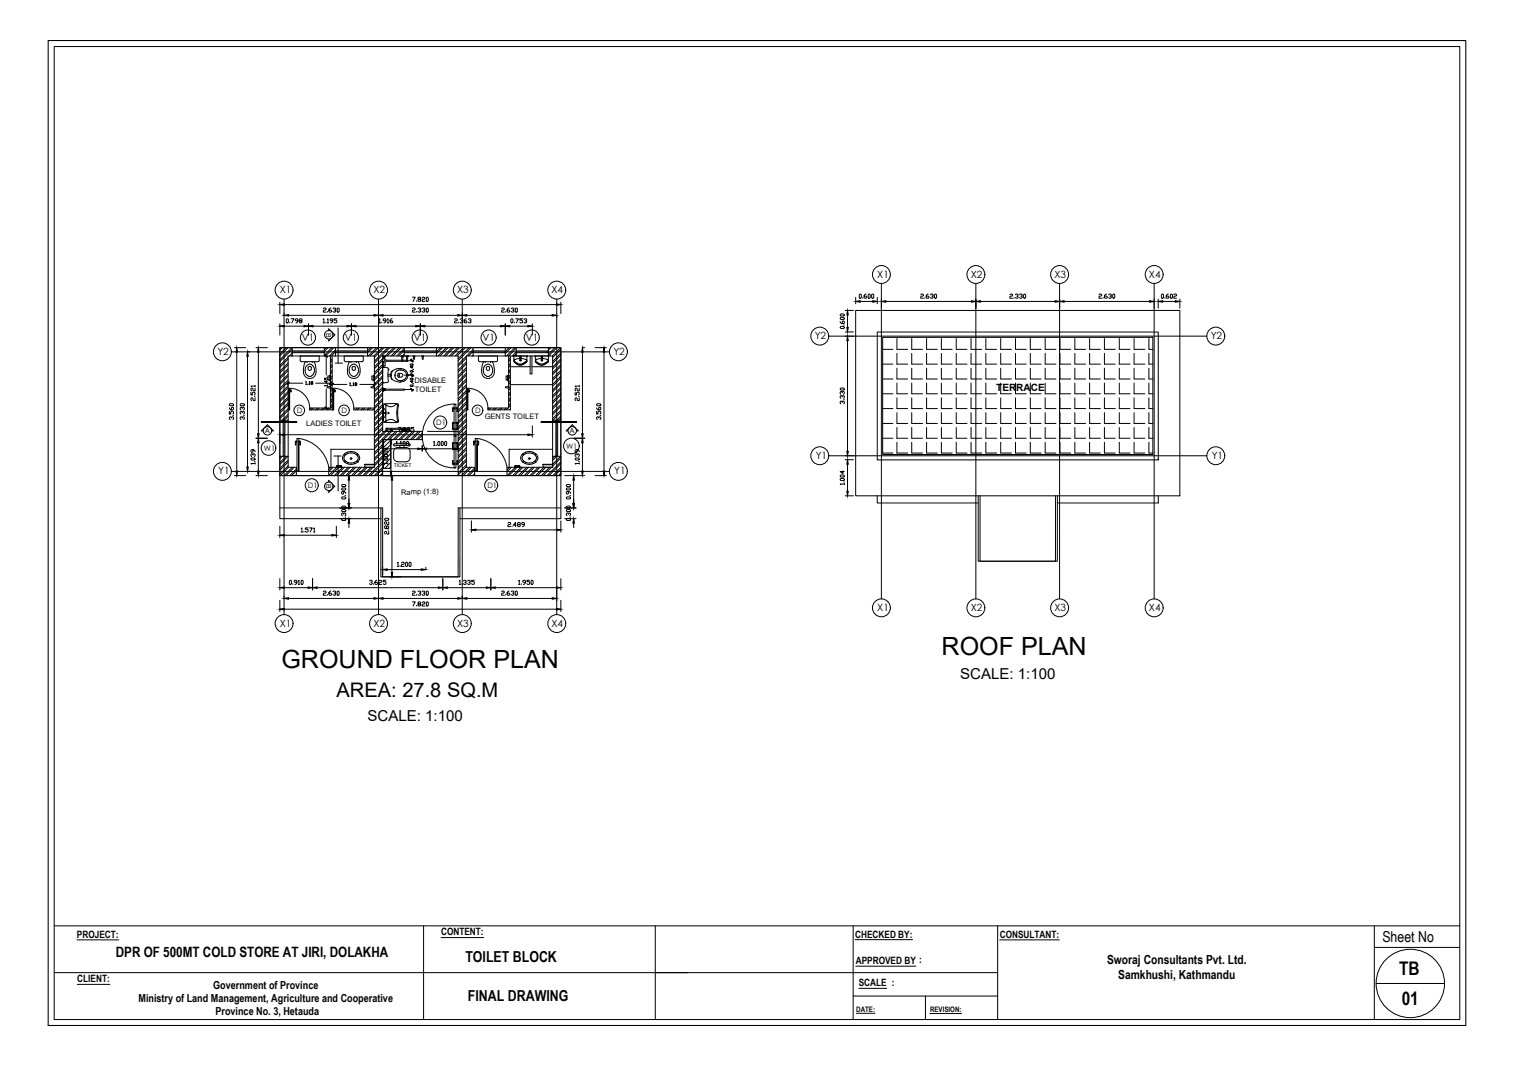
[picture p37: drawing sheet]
<svg xmlns="http://www.w3.org/2000/svg" width="841mm" height="594mm" viewBox="0 0 841 594" stroke-linecap="round" stroke-linejoin="round" font-family="sans-serif">
<defs><g id="words">
<g font-size="13.9">
<text x="523" y="364">ROOF PLAN</text>
<text x="156" y="371">GROUND FLOOR PLAN</text>
</g>
<text font-size="11.1" x="187" y="387">AREA: 27.8 SQ.M</text>
<g font-size="10.4">
<text x="777" y="542">TB</text>
<text x="778" y="558">01</text>
</g>
<g font-size="8.4">
<text x="533" y="377">SCALE: 1:100</text>
<text x="204" y="400">SCALE: 1:100</text>
<text x="767" y="523">Sheet No</text>
<text x="258" y="534">TOILET BLOCK</text>
<text x="260" y="556">FINAL DRAWING</text>
</g>
<text font-size="7.9" x="64" y="531">DPR OF 500MT COLD STORE AT JIRI, DOLAKHA</text>
<g font-size="7">
<text x="615" y="535">Sworaj Consultants Pvt. Ltd.</text>
<text x="621" y="544">Samkhushi, Kathmandu</text>
</g>
<g font-size="6.1">
<text x="118" y="549">Government of Province</text>
<text x="77" y="556">Ministry of Land Management, Agriculture and Cooperative</text>
<text x="120" y="564">Province No. 3, Hetauda</text>
</g>
<g font-size="5.6">
<text x="487" y="154">X1</text>
<text x="539" y="154">X2</text>
<text x="585" y="154">X3</text>
<text x="638" y="154">X4</text>
<text x="155" y="163">X1</text>
<text x="207" y="163">X2</text>
<text x="254" y="163">X3</text>
<text x="306" y="163">X4</text>
<text x="168" y="189">V1</text>
<text x="191" y="189">V1</text>
<text x="230" y="189">V1</text>
<text x="268" y="189">V1</text>
<text x="292" y="189">V1</text>
<text x="452" y="188">Y2</text>
<text x="672" y="188">Y2</text>
<text x="121" y="197">Y2</text>
<text x="341" y="197">Y2</text>
<text x="553" y="217">TERRACE</text>
<text x="453" y="255">Y1</text>
<text x="673" y="255">Y1</text>
<text x="121" y="263">Y1</text>
<text x="341" y="263">Y1</text>
<text x="487" y="339">X1</text>
<text x="539" y="339">X2</text>
<text x="585" y="339">X3</text>
<text x="638" y="339">X4</text>
<text x="155" y="348">X1</text>
<text x="207" y="348">X2</text>
<text x="254" y="348">X3</text>
<text x="306" y="348">X4</text>
<text x="43" y="521">PROJECT:</text>
<text x="245" y="519">CONTENT:</text>
<text x="475" y="521">CHECKED BY:</text>
<text x="555" y="521">CONSULTANT:</text>
<text x="475" y="535">APPROVED BY :</text>
<text x="43" y="545">CLIENT:</text>
<text x="477" y="548">SCALE :</text>
</g>
<g font-size="4.2">
<text x="230" y="213">DISABLE</text>
<text x="230" y="218">TOILET</text>
<text x="165" y="229">D</text>
<text x="190" y="229">D</text>
<text x="264" y="229">D</text>
<text x="269" y="232">GENTS TOILET</text>
<text x="170" y="236">LADIES TOILET</text>
<text x="242" y="236">D1</text>
<text x="147" y="250">W1</text>
<text x="314" y="249">W1</text>
<text x="171" y="271">D1</text>
<text x="223" y="275">Ramp (1:8)</text>
<text x="271" y="271">D1</text>
<text x="475" y="562">DATE:</text>
<text x="516" y="562">REVISION:</text>
</g>
<g font-size="3.9">
<text x="181" y="185" transform="rotate(90 181 185)">B</text>
<text x="147" y="240">A</text>
<text x="316" y="240">A</text>
<text x="181" y="269" transform="rotate(90 181 269)">B</text>
</g>
<text font-size="2.8" x="219" y="259">TICKET</text>
</g></defs>
<!-- layer: ROOF -->
<path d="M475 172h180v103h-180zM487 184h156v71h-156zM490 187h150v65h-150z" fill="none" stroke="#000" stroke-width=".56"/>
<!-- layer: HAT-1 -->
<g fill="none" stroke="#000" stroke-width=".56">
<path d="M156 193h-1M157 193l-2 1M159 193l-4 4M160 193l-5 5M160 198l-5 5M160 199l-5 5M162 193l-7 7M162 196l-1 2M162 194l-7 7M162 197v1M181 193l-1 1M182 193l-2 2"/>
<path d="M184 193l-4 4M184 199l-1 1M185 193l-4 5M186 194l-3 4M186 197v1M186 195l-3 3M206 193l-2 2M207 193l-3 3M209 193l-5 5M210 193l-5 5M212 193l-4 5M212 199l-4 5"/>
<path d="M213 193l-5 5M215 193l-7 8M216 193l-8 9M219 193l-5 5M220 193l-5 5M222 193l-5 5M223 193l-5 5M224 193l-4 5M224 197l-1 1M224 195l-3 3M242 193h.1M245 193l-3 2"/>
<path d="M246 193l-4 3M248 193l-5 5M249 193l-5 5M251 193l-5 5M252 193l-5 5M254 193l-5 5M255 193l-4 5M257 193l-4 5M258 193l-4 5M259 198l-5 4M259 199l-5 4M260 193l-6 6"/>
<path d="M261 193l-7 7M263 194l-4 4M263 197l-1 1M263 195l-3 3M281 193h-1M283 193l-3 2M283 199l-1 1M283 200l-1 1M284 193l-4 3M286 193l-5 5M287 195l-3 3M287 193l-5 5"/>
<path d="M287 197l-2 1M305 193h-1M306 193l-2 2M308 193l-4 4M309 193l-4 5M311 193l-4 5M311 196l-4 5M311 199l-4 5M311 194l-4 5M311 197l-4 5M490 194h6M498 188v6h6"/>
<path d="M498 196v6h6M506 188v6h6M506 196v6h6M514 188v6h6M514 196v6h6M523 188v6h6M523 196v6h6M531 188v6h6M531 196v6h6M539 188v6h6M539 196v6h6M547 188v6h6"/>
<path d="M547 196v6h6M556 188v6h5M556 196v6h5M564 188v6h6M564 196v6h6M572 188v6h6M572 196v6h6M580 188v6h6M580 196v6h6M588 188v6h6M588 196v6h6M597 188v6h6"/>
<path d="M597 196v6h6M605 188v6h6M605 196v6h6M613 188v6h6M613 196v6h6M621 188v6h6M621 196v6h6M630 188v6h6M630 196v6h6M638 188v6h2M638 196v6h2M160 214l-5 5"/>
<path d="M160 217l-5 5M160 215l-5 5M160 201l-5 5M160 205l-5 4M160 208l-5 4M160 211l-5 5M160 203l-5 4M160 206l-5 4M160 209l-5 4M160 212l-5 5M160 218l-5 5M184 202l-1 1"/>
<path d="M184 206l-1 1M184 209l-1 1M184 212l-1 1M184 215l-1 1M184 218l-1 1M184 200l-1 1M184 203l-1 1M184 207l-1 1M184 210l-1 1M184 213l-1 1M184 216l-1 1M184 219l-1 1"/>
<path d="M212 202l-4 5M212 205l-4 5M212 209l-4 4M212 212l-4 4M212 215l-4 5M212 218l-4 5M212 200l-4 5M212 203l-4 5M212 207l-4 4M212 210l-4 4M212 213l-4 4M212 216l-4 5"/>
<path d="M212 219l-4 5M259 201l-5 5M259 204l-5 5M259 207l-5 5M259 210l-5 5M259 214l-5 4M259 217l-5 4M259 220l-5 5M259 202l-5 5M259 205l-5 5M259 208l-5 5M259 211l-5 5"/>
<path d="M259 215l-5 4M259 218l-5 4M283 208l-1 1M283 211l-1 1M283 215l-1 1M283 218l-1 1M283 209l-1 1M283 212l-1 1M283 216l-1 1M283 219l-1 1M283 202l-1 1M283 205l-1 1"/>
<path d="M283 203l-1 1M283 206l-1 1M311 206l-4 4M311 209l-4 4M311 212l-4 5M311 215l-4 5M311 200l-4 5M311 203l-4 5M311 207l-4 4M311 210l-4 4M311 213l-4 5M311 216l-4 5"/>
<path d="M311 202l-4 5M311 218l-4 5M311 219l-4 5M490 202h6M490 210h6M490 219h6M498 204v6h6M498 213v6h6M506 204v6h6M506 213v6h6M514 204v6h6M514 213v6h6"/>
<path d="M523 204v6h6M523 213v6h6M531 204v6h6M531 213v6h6M539 204v6h6M539 213v6h6M547 204v6h6M547 213v6h6M556 204v6h5M556 213v6h5M564 204v6h6M564 213v6h6"/>
<path d="M572 204v6h6M572 213v6h6M580 204v6h6M580 213v6h6M588 204v6h6M588 213v6h6M597 204v6h6M597 213v6h6M605 204v6h6M605 213v6h6M613 204v6h6M613 213v6h6"/>
<path d="M621 204v6h6M621 213v6h6M630 204v6h6M630 213v6h6M638 204v6h2M638 213v6h2M160 221l-5 4M160 222l-5 4M160 224l-5 4M160 227l-5 4M160 230l-3 3M160 233h.1"/>
<path d="M160 225l-5 4M160 228l-5 5M160 231l-2 2M173 227l-1 1M174 227l-1 1M176 227l-1 1M177 227l-1 1M179 227l-1 1M180 227l-1 1M182 227l-1 1M184 221l-1 1M184 225l-1 1"/>
<path d="M184 223l-1 1M184 226l-1 2M198 227l-1 1M199 227l-1 1M201 227v1M203 227l-1 1M205 227l-1 1M206 227l-1 1M208 229l4-5v10l9 1a1.8 1.8 0 0 0 0-3v-3M208 227l-1 1M212 229l-4 4M212 235l-4 5"/>
<path d="M212 238l-4 5M212 221l-4 5M212 228l-4 4M212 231l-4 4M212 234l-4 5M212 237l-4 5M212 222l-4 5M212 226l-4 4M212 232l-4 5M212 224h9a1.8 1.8 0 0 1 0 3v2M213 225v8M213 233l1 1h1"/>
<path d="M213 227a4 4 0 0 1 0 5M213 240l-5 5M214 240l-6 6M215 225h-1h-1M215 225a4 4 0 0 0 5 0 2.2 2.2 0 0 1 0 3v1M215 225h-1v8l1 1M216 240l-8 8M217 240l-4 4M220 240l-5 4M220 229h.1M220 229v2a2.2 2.2 0 0 1 0 3 4 4 0 0 0-5 0M221 240l-5 4"/>
<path d="M221 229h.1M223 240l-5 4M224 240l-5 4M226 240l-5 4M227 240l-5 4M229 240l-4 4M230 240l-4 4M232 240l-4 4M233 240l-4 4M259 223l-5 5M259 226l-5 5M259 229l-5 5"/>
<path d="M259 233l-5 4M259 236l-5 4M259 239l-5 5M259 221l-5 5M259 224l-5 5M259 227l-5 5M259 231l-5 4M259 234l-5 4M259 237l-5 4M271 227h.1M272 227l-1 1M275 227l-1 1"/>
<path d="M276 227l-1 1M278 227l-1 1M279 227l-1 1M281 227l-1 1M282 227l-1 1M283 221l-1 1M283 224l-1 1M283 227v1M283 222l-1 1M283 225l-1 1M311 221l-4 5M311 225l-4 4"/>
<path d="M311 228l-4 4M311 231l-2 2M311 222l-4 5M311 226l-4 4M311 229l-4 4M311 232l-1 1M490 227h6M490 235h6M498 221v6h6M498 229v6h6M498 237v6h6M506 221v6h6"/>
<path d="M506 229v6h6M506 237v6h6M514 221v6h6M514 229v6h6M514 237v6h6M523 221v6h6M523 229v6h6M523 237v6h6M531 221v6h6M531 229v6h6M531 237v6h6M539 221v6h6"/>
<path d="M539 229v6h6M539 237v6h6M547 221v6h6M547 229v6h6M547 237v6h6M556 221v6h5M556 229v6h5M556 237v6h5M564 221v6h6M564 229v6h6M564 237v6h6M572 221v6h6"/>
<path d="M572 229v6h6M572 237v6h6M580 221v6h6M580 229v6h6M580 237v6h6M588 221v6h6M588 229v6h6M588 237v6h6M597 221v6h6M597 229v6h6M597 237v6h6M605 221v6h6"/>
<path d="M605 229v6h6M605 237v6h6M613 221v6h6M613 229v6h6M613 237v6h6M621 221v6h6M621 229v6h6M621 237v6h6M630 221v6h6M630 229v6h6M630 237v6h6M638 221v6h2"/>
<path d="M638 229v6h2M638 237v6h2M156 253l-1 1M157 253l-2 2M159 253l-4 4M160 253l-5 5M160 255l-5 5M160 259l-5 4M160 256l-5 5M160 259l-4 5M162 259l-4 5M163 259l-4 5"/>
<path d="M184 259l-2 2M185 259l-3 3M187 259l-5 5M188 259l-5 5M190 259l-4 5M191 259l-4 5M193 259l-4 5M194 259l-4 5M196 259l-4 5M198 259l-5 5M200 259l-5 5M201 259l-5 5"/>
<path d="M203 259l-5 5M204 259l-5 5M206 259l-5 5M207 259l-4 5M212 245l-4 4M212 247l-4 4M212 250l-4 4M212 253l-4 5M212 256l-7 8M212 259l-4 5M212 248l-4 4M212 251l-4 5"/>
<path d="M212 254l-4 5M212 257l-6 7M215 244l-2 2M217 252l-4 4M217 244l-4 4M217 247l-4 4M217 249l-4 4M217 254l-4 4M217 257l-3 3M217 259l-1 1M234 241l-3 3M234 244h.1"/>
<path d="M234 242l-2 2M259 242l-5 5M259 245l-5 5M259 249l-5 4M259 252l-5 4M259 255l-5 4M259 258l-5 5M259 240l-5 5M259 243l-5 5M259 246l-5 5M259 250l-5 4M259 253l-5 4"/>
<path d="M259 256l-5 5M259 259l-5 5M261 259l-5 5M262 259l-5 5M264 260l-5 4M283 259l-2 2M284 259l-3 3M286 259l-5 5M287 259l-4 5M289 259l-4 5M290 259l-4 5M292 259l-4 5"/>
<path d="M293 259l-4 5M296 259l-5 5M297 259l-5 5M299 259l-5 5M300 259l-5 5M302 259l-5 5M303 259l-5 5M305 259l-4 5M306 259l-4 5M308 253l-1 2M309 253l-2 3M311 253l-4 5"/>
<path d="M311 256l-7 8M311 260l-4 4M311 254l-4 5M311 257l-6 7M490 243h6M490 252h6M498 246v6h6M506 246v6h6M514 246v6h6M523 246v6h6M531 246v6h6M539 246v6h6"/>
<path d="M547 246v6h6M556 246v6h5M564 246v6h6M572 246v6h6M580 246v6h6M588 246v6h6M597 246v6h6M605 246v6h6M613 246v6h6M621 246v6h6M630 246v6h6M638 246v6h2"/>
<path d="M165 260l-4 4M165 264h-1M165 261l-3 3M212 263l-1 1M212 260l-3 4M212 264h.1M264 263l-2 1M264 261l-4 3M264 264h-1M311 263l-1 1M311 261l-3 3M311 264h.1"/>
<circle cx="213" cy="229" r=".3"/>
<circle cx="216" cy="229" r=".4"/>
</g>
<!-- layer: center line -->
<path d="M489 157v176M542 157v176M588 157v176M641 157v176M158 166v175M210 166v175M257 166v175M309 166v175M128 195h210M460 187h210M460 253h210M128 262h210" fill="none" stroke="#000" stroke-width=".56"/>
<!-- layer: dim -->
<g fill="none" stroke="#000" stroke-width=".56">
<path d="M155 168v6M155 180v6M158 174v1M158 169h151M159 177h1v2h-1zM160 175h48M161 179h.1M162 177h1l-1 2M165 178h-1v-1h1v2h-1M167 178v-1h1l-2 2h1h1l-1-1M171 180v6M179 177h1v2"/>
<path d="M179 179h1M179 171h2l-2 2h2M181 179h.1M182 177v2M182 179h.1M182 173h.1M184 171l-1 1v1h1v-1h-1M185 178h-1l-1-1h2v2h-1M185 171h1v1M186 172v1h-1M187 177h-2v1h2v1h-2M187 171h1v2h-1z"/>
<path d="M195 180v6M210 174v2M210 177h1v2M210 179h1M212 179h.1M213 175h41M214 178h-1v-1h1v2h-1M215 177v2M215 179h1M218 177l-1 1v1h1v-1h-1M229 165h1l-1 2M229 171h1l-1 2h1"/>
<path d="M231 167h.1M231 173h.1M232 171h2l-1 1M232 166v-1h1l1 1-2 1h2l-1-1M233 172v1h-1M233 180v6M234 171h1l1 1h-1M234 165h2l-2 2h2M235 172v1h-1M237 165h1l-1 2zM237 171h1l-1 2zM252 177h2l-2 2h2"/>
<path d="M255 179h.1M255 177h2l-1 1M257 178v1h-2M257 174v2M259 177l-1 1v1h1v-1h-1M259 175h48M260 177h1v1M261 178v1h-1M278 171h2l-2 2h2M280 180v6M281 173h.1M283 171l-1 1v1h1v-1h-1"/>
<path d="M284 177h1l-1 2zM284 171h1v1M285 172v1h-1M286 179h.1M286 171h1v2h-1zM286 177h2l-1 2M290 177h-1v1h1v1h-1M291 177h1v1M292 178v1h-1M296 180v6M309 175v1M311 168v6"/>
<path d="M466 179l1 1h1l1-1-1-1v2M466 177l2-1 1 1h-2zM466 175l2-1 1 1h-2zM469 172h5M470 175v7M475 165v4M477 164h1v2l-1-1zM478 167h6M479 165v1M481 163l-1 1v1l1 1v-1l-1-1M482 164h1v2l-1-1zM484 164h1v2l-1-1z"/>
<path d="M487 165v4M489 166v5M492 167h47M511 164h2l-2 1v1h2M513 165v1M515 163l-1 1v1l1 1 1-1-2-1M516 164h2h-1M518 164v2l-2-1M519 163l1 1v2l-1-1zM542 166v5M544 167h42M561 164h1l-1 1v1h1"/>
<path d="M563 165v1M564 164h1h-1M565 164v2l-1-1M566 164l1-1v1M567 164v2l-1-1M569 163v1v2l-1-1zM588 166v5M591 167h47M610 164h2l-2 1v1h2M612 165v1M614 163l-1 1v1l1 1 1-1-2-1M615 164l2-1v1h-1"/>
<path d="M617 164v2l-2-1M618 164h1l-1 2v-1zM641 166v5M643 166v5M645 164h1v2l-1-1zM645 167h7M647 165v1M649 163l-2 1v1l2 1v-1l-2-1M650 164h1l-1 2v-1zM652 164h1l-1 1v1h1M655 166v5M130 193h6"/>
<path d="M131 196v66M137 195h2M137 198v61M142 193h6M143 196v45M158 181h11M174 181h19M198 181h33M236 181h42M283 181h10M323 196v45M323 193h2"/>
<path d="M330 193h7M335 196v66M466 182l2-1 1 1h-2zM468 180h1M469 187h5M469 184h5M470 189v62M139 218v1h1v-1h2l-1 1M142 216v1h-2v-1h-1l1 1M142 214h-3l1 1M142 214v1M319 218v1h1v-1h2l-1 1"/>
<path d="M322 216v1h-1l-1-1h-1l1 1M322 214h-3l1 1M322 214v1M466 216l2-1 1 1-2 1zM468 218l-1-1v2M468 218v-1l1 1-1 1M127 228v2h1v-2l2 1-1 1M127 226l1 2h1l1-2h-1l-1 2M127 225l2-1 1 1h-2zM128 232v-1v2M128 232h2l-1 1M129 231h1"/>
<path d="M134 224h1l1 1h-2zM134 232v-1l-1 1 1 1M134 232h2l-1 1M134 229v-1v2M134 229l1-1 1 1-1 1M134 227v-1v2M134 226h2l-1 2M135 231h1M141 220h1M142 221v1h-2v-1h-1l1 1M184 228h.1M221 237h2l-2 3"/>
<path d="M223 239v1M224 238h1v2l-1-1zM226 238h2l-2 1v1h2M230 237h-2v1h2l-1 2-1-1M296 236v7M321 220h1M322 221v1h-1l-1-1h-1l1 1M331 228v2h1v-2h1l1 1-1 1M331 226l1 2h1l1-2h-1l-1 2M332 224h1l1 1h-2zM332 232v-1l-1 1 1 1M332 232h2l-1 1"/>
<path d="M333 231h1M468 223h-1h-1l1 1M468 223h1l-1 1M468 220h-1h-1l1 1M468 220h1l-1 1M468 222h1M139 255l2-1 1 1h-2zM140 253v-1h-1l1 1M140 252h2l-1 1M140 250v1v-1h1l1 1M141 256h1M142 257h-3l1 1"/>
<path d="M142 257v1M142 243h6M143 246v16M155 240v6M158 241h135M212 247v3M213 255l2-1v1h-2zM213 253l2-1v1l-2 1zM213 251l2-1v1l-2 1zM214 244h4M215 256h.1M215 249h17"/>
<path d="M215 257h-2v1M215 257v1M217 247v15M220 245v2M220 247h1M221 247h.1M222 245h1v2M222 247h1M224 245h1v2h-1zM226 245h1l-1 2zM234 247v3M237 249h15"/>
<path d="M241 245v2M241 247h.1M242 247h.1M243 245h1v2h-1zM245 245h1v2h-1zM247 245h1v2h-1zM254 248v2M319 243h6M319 255l2-1 1 1h-2zM320 253v-1v1M320 252h2l-1 1M320 250v1v-1h1l1 1"/>
<path d="M321 256h1M322 257h-3l1 1M322 257v1M323 246v16M469 253h5M469 255h5M470 258v15M130 264h6M137 262h2M142 264h6M163 264h.1M189 264h6"/>
<path d="M190 276h2v1h-2zM190 271h2v1h-2zM190 269h2v1h-2zM191 273v1h-1v-1h1l1 1M192 275h.1M194 267v13M213 264h6M218 267v51M313 264h12M314 276h2l1 1h-2zM314 271h2l1 1h-2zM314 269h2l1 1h-2z"/>
<path d="M316 273v1h-1v-1h1l1 1M316 275h1M318 267v13M330 264h7M466 264h2h1l-2 1zM467 266h1h1l-2 1zM468 261v2l-2-1h3M468 268h1M469 269h-3h1M469 268v1M469 275h5M155 292v6"/>
<path d="M158 297h26M167 293h1v2M167 295h1M169 295h.1M171 293h-2v1h2v1h-2M172 293h1l-1 2M174 293v2M174 295h1M187 292v6M189 282h6M189 288h6M190 288h2v1h-2z"/>
<path d="M190 283h2v1h-2zM190 281h2v1h-2zM191 286l-1-1v1M191 285h1v1M192 287h.1M194 290v3M214 288h1l1 1h-2zM215 292h1v1l-1 1-1-2v1h1M215 294h1M216 295v2l-1-1-1-1v2M216 290v1h-1l-1-1v1M262 289v6"/>
<path d="M264 294h45M282 290h1l-1 2h1M284 292h.1M287 292h-2l1-2v2M288 291v-1l1 1-2 1h1v-1M291 291h-1v-1h1v2h-1M311 289v6M313 282h7M313 288h7M314 288h2l1 1h-2zM314 283h2l1 1h-2zM314 281h2l1 1h-2z"/>
<path d="M316 286l-1-1v1M316 285h1l-1 1M316 287h1M318 290v3M212 315v4M215 316h19M221 313v-1v2M221 314h.1M222 314h.1M223 313h1l-1 1h1M226 312v1v1h-1zM227 312l1 1v1h-1z"/>
<path d="M236 315v1M155 321v7M155 333v7M158 331v1M158 326h13M158 338h151M160 332h48M161 323h1l-1 1zM163 324h.1M165 323h-1v-1l1 1v1h-1M166 323v-1v2M166 324h.1"/>
<path d="M167 323h1v1h-1zM174 321v7M176 326h67M179 329h2l-2 1h2M182 330h.1M184 328l-1 1v1h1v-1h-1M185 329l1-1v1M186 329v1h-1M187 329h1v1h-1zM205 323h2h-1M206 323v1h-1M207 324h.1"/>
<path d="M209 322l-1 1v1h1v-1h-1M210 331v1M210 323h2l-2 1h2M213 332h41M214 322h-1v1h1v1h-1M216 320h7M229 329h1l-1 1h1M229 334h1l-1 2M231 330h.1M231 336h.1M232 329l1-1 1 1h-1M232 335v-1l2 1-2 1h2l-1-1"/>
<path d="M233 329v1h-1M234 329l1-1 1 1h-1M234 335h2l-2 1h2M235 329v1h-1M237 329h1l-1 1zM237 335h1l-1 1zM246 321v7M248 326h22M255 323v-1v2M255 324h1M256 324h.1M257 331v1"/>
<path d="M257 323h2h-1M258 323v1h-1M259 332h48M260 323h1h-1M261 323v1h-1M263 322h-1v1h1v1h-1M272 321v7M275 326h34M278 329h2l-2 1h2M281 330h.1M283 328l-1 1v1h1v-1h-1M284 329l1-1v1"/>
<path d="M285 329v1h-1M286 329h1v1h-1zM288 323v-1v2M288 324h1M289 324h.1M292 323h-1h-1h2v1h-1M294 322h-1v1h1v1h-1M295 323h1v1h-1zM309 327v7M311 321v7M311 333v7"/>
<circle cx="489" cy="152" r="5"/>
<circle cx="542" cy="152" r="5"/>
<circle cx="588" cy="152" r="5"/>
<circle cx="641" cy="152" r="5"/>
<circle cx="158" cy="161" r="5"/>
<circle cx="210" cy="161" r="5"/>
<circle cx="257" cy="161" r="5"/>
<circle cx="309" cy="161" r="5"/>
<circle cx="123" cy="195" r="5"/>
<circle cx="343" cy="195" r="5"/>
<circle cx="455" cy="187" r="5"/>
<circle cx="675" cy="187" r="5"/>
<circle cx="455" cy="253" r="5"/>
<circle cx="675" cy="253" r="5"/>
<circle cx="123" cy="262" r="5"/>
<circle cx="343" cy="262" r="5"/>
<circle cx="489" cy="337" r="5"/>
<circle cx="542" cy="337" r="5"/>
<circle cx="588" cy="337" r="5"/>
<circle cx="641" cy="337" r="5"/>
<circle cx="158" cy="346" r="5"/>
<circle cx="210" cy="346" r="5"/>
<circle cx="257" cy="346" r="5"/>
<circle cx="309" cy="346" r="5"/>
</g>
<!-- layer: stairs -->
<path d="M155 264v24h56M212 264h42M311 264v24h-56M487 275v4h56M543 275v37h44v-37M544 275v37h42v-37M643 275v4h-56M155 282h57v38h42v-38h57M211 282v38h44v-38" fill="none" stroke="#000" stroke-width=".56"/>
<!-- layer: dim -->
<g fill="#000" stroke="#000" stroke-width=".56">
<path d="M155 169h3v1zM158 175h2zM208 175h2h-2zM210 175h3zM254 175h3h-3zM257 175h2zM307 175h2h-2zM309 169h2l-2 1zM470 172l1 3h-1zM475 167h3v1zM484 167h3l-3 1zM489 167h3v1z"/>
<path d="M539 167h3l-3 1zM542 167h2v1zM586 167h2l-2 1zM588 167h3v1zM638 167h3l-3 1zM643 167h2v1zM652 167h3l-3 1zM131 193l1 3h-1zM137 195l1 3h-1zM143 193l1 3h-1zM155 181h3zM169 181h2h-2z"/>
<path d="M171 181h3zM193 181h2h-2zM195 181h3zM231 181h2h-2zM233 181h3zM278 181h2h-2zM280 181h3zM293 181h3h-3zM323 193l1 3h-1zM335 193l1 3h-1zM470 187l1 2h-1zM470 182h1l-1 2z"/>
<path d="M137 259h1l-1 3zM143 241h1l-1 2zM143 243l1 3h-1zM155 241h3v1zM212 249h3v1zM217 244v3zM232 249h2l-2 1zM234 249h3v1zM252 249h2l-2 1zM293 241h3l-3 1zM323 243l1 3h-1zM323 241h1l-1 2z"/>
<path d="M470 251h1l-1 2zM470 255l1 3h-1zM131 262h1l-1 2zM143 262h1l-1 2zM194 264v3h-1zM193 280h1v2zM217 262v2zM218 264v3h-1zM318 264l1 3h-1zM318 280h1l-1 2zM323 262h1l-1 2zM335 262h1l-1 2z"/>
<path d="M470 273h1l-1 2zM155 297h3v1zM184 297h3l-3 1zM194 288v2h-1zM262 294h2v1zM309 294h2l-2 1zM318 288l1 2h-1zM212 316h3v1zM217 318h1v2zM234 316h2l-2 1zM155 326h3v1zM155 338h3v1z"/>
<path d="M158 332h2v1zM171 326h3l-3 1zM174 326h2v1zM208 332h2l-2 1zM210 332h3v1zM243 326h3l-3 1zM246 326h2v1zM254 332h3l-3 1zM257 332h2v1zM270 326h2l-2 1zM272 326h3v1zM307 332h2l-2 1z"/>
<path d="M309 326h2l-2 1zM309 338h2l-2 1z"/>
</g>
<!-- layer: Wall -->
<g fill="none" stroke="#000" stroke-width=".56">
<path d="M155 193h7v5h-2v35h-5zM155 193h156v71h-156zM180 193h6v5h-2v30h-12v-1h11v-29h-3zM188 182v20M204 193h20v5h-12v42h22v4h-22v20h-30v-5h26v-61h-4zM242 193h21v5h-4v61h4l1 5h-10v-66h-12zM280 193h7v5h-7zM282 198v29h-11v1h12v-30M304 193h7v40h-4v-35h-3zM208 227h-12v1h12M155 253h5v6h5v5h-10zM188 253v20"/>
<path d="M281 259h26v-6h4v11h-30z"/>
</g>
<!-- layer: win base -->
<g fill="none" stroke="#000" stroke-width=".56">
<path d="M162 193h18M162 198h18M186 193h.1M186 193h18M186 198h18M224 193h18M224 198h18M263 193h17M263 198h17M287 193h17M287 198h17M283 204h11"/>
<path d="M283 214h24M295 204h12M155 233v20M160 233v20M307 233v20M311 233v20"/>
</g>
<!-- layer: TEXTO -->
<g fill="none" stroke="#000" stroke-width=".56">
<path d="M191 252h.1M191 256v1M191 256l2 1 2 1 3-1M191 252a2.7 2.7 0 0 0 0 4M191 252l4-1 3 1M198 252h.1M198 257h.1M199 252a2.7 2.7 0 0 1-1 5M208 249h-24v10M290 252h.1M290 256v1M290 252a2.7 2.7 0 0 0 0 4"/>
<path d="M290 256l2 1 2 1 2-1 1-1M290 252l4-1 3 1M297 252h.1M297 256v1M297 252a2.7 2.7 0 0 1 0 4M307 249h-24v10"/>
<circle cx="195" cy="255" r=".4"/>
<circle cx="294" cy="255" r=".4"/>
</g>
<!-- layer: DET -->
<g fill="none" stroke="#000" stroke-width=".56">
<path d="M191 253v1v2M192 256h.1M192 256l2 1h3M192 252h.1M192 252v1M193 252h-1M196 252h1M196 252h-3M197 252h1M198 256h.1M198 252h.1M198 256l-1 1"/>
<path d="M198 252a2.3 2.3 0 0 1 0 4M291 256h.1M291 252h.1M291 252a2.3 2.3 0 0 0 0 4M292 252h-1M292 252h4M296 252h1M297 256h.1M297 256l-3 1-3-1M297 252a2.3 2.3 0 0 1 0 4M297 252h.1"/>
</g>
<!-- layer: SANIT-DET -->
<path d="M187 258h2l1 1h-3h2h-2v-1M286 259l2-1v1h-2h2h1h-3" fill="none" stroke="#000" stroke-width=".56"/>
<!-- layer: COTAS -->
<g fill="none" stroke="#000" stroke-width=".56">
<path d="M180 198h1M181 198v10M229 199v1M160 213v1M160 213h8M170 212v1M170 213h.1M171 213v1M172 212v1M172 213h.1M173 213v-1h1l-1 1h1h-1M175 213h8"/>
<path d="M180 210v1h1v-1h1v1M181 216v11M181 211v1h-1h2M182 213h.1M182 214h-2M182 214h.1M183 213v1M184 213h9M184 212v1M194 213v1M194 214h1M195 214h.1"/>
<path d="M196 213v1M196 214h.1M197 213v-1l1 1-1 1h1v-1M200 213h8M208 212v2M224 216h6M224 208h6M226 200h4M228 214h1l-1 1zM228 206h1l-1 1zM228 202h1v1h-1zM228 210h1v1h-1z"/>
<path d="M229 207v2M229 216v1M229 211v1h-1h1M229 203v1h-1h1M229 213h1M229 205h1M180 227h1"/>
</g>
<!-- layer: 0 -->
<g fill="#000" stroke="#000" stroke-width=".56">
<path d="M180 197l2 1zM180 197l2 1z"/>
<path d="M228 200l1 1zM228 200l1 1z"/>
<path d="M160 212l-1 1zM160 212l-1 1z"/>
<path d="M183 213l1-1zM184 212l-1 1z"/>
<path d="M185 213l-1 1zM184 214l1-1z"/>
<path d="M207 214l1-1zM208 213l-1 1z"/>
<path d="M228 208l1 1zM228 208l1 1z"/>
<path d="M228 216l1 1zM228 216l1 1z"/>
<path d="M228 208l1 1zM228 208l1 1z"/>
<path d="M145 235l20-1zM145 234h20z"/>
<path d="M181 226l1 1zM180 226l2 1z"/>
<path d="M300 235l20-1zM300 234h20z"/>
</g>
<!-- layer: SANIT -->
<g fill="none" stroke="#000" stroke-width=".56">
<path d="M167 198h10v2l-1 1h-9zM213 198h1zM213 198h1M223 198h1zM223 198h.1M223 198h1M223 198v2M224 198v2M224 198h.1M225 198h2M266 198h10v2l-1 1h-9zM286 200h-1l1 1"/>
<path d="M286 200l3-1 3 1M292 200a4 4 0 0 1-5 2M292 200a1.3 1.3 0 0 1 0 1 1.3 1.3 0 0 1-1 1l-2 1-2-1M298 200a1.5 1.5 0 0 0 0 1 1.5 1.5 0 0 0 1 1 4 4 0 0 0 5-2M298 200h-1l1 1M298 200l3-1 3 1M304 200a4 4 0 0 1-5 2l-2-1M160 216h1v12h-1zM161 216a11 11 0 0 1 11 11M170 203a3 3 0 0 1 4 1 3 3 0 0 1 0 4 2.8 2.8 0 0 1-4 0 2.8 2.8 0 0 1 0-4zM171 205v-1l1-1 1 1v1M173 205l-1 1-1-1"/>
<path d="M174 201a8 8 0 0 1 0 9 4 4 0 0 1-5-1 4 4 0 0 1-1-5l2-3M182 215h1M182 215h.1M183 209h-1v2h1M183 208v3zM183 215h.1M185 216v12zM185 216a11 11 0 0 1 11 11M191 200v-2h11l-1 3h-9M191 200l1 1M195 203a3 3 0 0 1 4 1 3 3 0 0 1 0 4 2.8 2.8 0 0 1-4 0 2.8 2.8 0 0 1-1-4zM197 205l-1 1v-1"/>
<path d="M197 204v1M197 204h-1v1M199 201a8 8 0 0 1-1 9 4 4 0 0 1-4-1 4 4 0 0 1-1-5l1-3M206 215h2zM207 209h-1v2h1M207 208h1v3h-1zM208 215h.1M212 201h1v3h-1zM212 215v2zM212 217h.1M212 216h13l-13 1M212 216h1"/>
<path d="M212 217h1M213 216h.1M213 217h.1M213 213h.1M213 204h.1M213 204a1.8 1.8 0 0 1 2 0 1.8 1.8 0 0 1 0 3l1 5h-1M213 204v9M213 201h1v2h-1M215 212l-2 1M215 209h2M215 208h2M216 205h.1"/>
<path d="M217 208h.1M217 208v1M217 208v2M217 206v4M217 207v1M217 210h.1M217 206h.1M217 210l5 2M219 208h.1M221 208v1h2M221 208h.1M221 205a3 3 0 0 1 5 3"/>
<path d="M221 206l-1 1-1 1M222 207v2M222 205l-5 1M222 212h.1M222 205h.1M222 205h3l1 3M222 211h.1M223 207h-2v1M223 207a1 1 0 0 1 1 1 1 1 0 0 1-1 1M223 200h-8l-1-1v-1h-1v2l1 1h12M223 200h.1M224 200h2"/>
<path d="M224 200h-1M224 212h-2M225 212h-1M226 208a3 3 0 0 1-4 3 3 3 0 0 1-3-3M226 208h.1M226 200v-2v2M226 200h.1M226 208v2l-1 1M259 216h1v12h-1zM260 216a11 11 0 0 1 11 11M268 207l1 1M268 201a8 8 0 0 0 1 9 4 4 0 0 0 5-1 4 4 0 0 0 0-5v-3"/>
<path d="M269 204v3M269 203l-1 1M269 208l2 1M270 205v-1l1-1 1 1v1M271 202l-2 1M271 202a4 4 0 0 1 3 4 4 4 0 0 1-3 3M272 205l-1 1-1-1M273 201h.1M281 215h1zM282 209h-1v2h1M282 208v3zM282 215h.1"/>
<path d="M285 201v-3h8v3M286 201l1 1M292 201l-3 1-3-1M297 201v-3h8l-1 3M304 201l-3 1-3-1M214 239h1M215 238h12l1 1-1-1h-9M215 238h2M215 238h-1v1h1v-1M217 239l1 1zM217 239h1M217 239h.1"/>
<path d="M217 238v1M217 238h.1M217 238h1M218 238v1M218 239h.1M223 240h.1M223 240h3M223 239h.1M223 239a1.4 1.4 0 0 1 2-1 1.4 1.4 0 0 1 1 1M223 239h3M223 238v1zM224 238v1z"/>
<path d="M225 238v1zM226 239h.1M226 240h.1M227 239l1 1zM227 239h1M252 227v-3h1v18M252 227v15h1M252 224a18 18 0 0 0-18 18 18 18 0 0 0 18 18M166 243v18v-15M166 243h-1v18h1M166 243a20 20 0 0 1 17 16M253 242v18h-1v-3"/>
<path d="M253 242h-1v15M265 243v18v-15M265 243h-1v18h1M265 243a20 20 0 0 1 16 16"/>
<circle cx="289" cy="200" r=".1"/>
<circle cx="289" cy="198" r=".4"/>
<circle cx="289" cy="198" r=".3"/>
<circle cx="289" cy="198" r=".2"/>
<circle cx="301" cy="200" r=".1"/>
<circle cx="301" cy="198" r=".4"/>
<circle cx="301" cy="198" r=".3"/>
<circle cx="301" cy="198" r=".2"/>
<circle cx="170" cy="201" r=".1"/>
<circle cx="173" cy="201" r=".1"/>
<circle cx="195" cy="201" r=".1"/>
<circle cx="198" cy="201" r=".1"/>
<circle cx="269" cy="201" r=".1"/>
<circle cx="272" cy="201" r=".1"/>
<circle cx="300" cy="200" r=".1"/>
</g>
<!-- layer: 10-SANITARIOS -->
<path d="M229 198h.1M230 198v2zM234 198l1 2v-2M234 198h.1M235 198h-1M235 198h.1" fill="none" stroke="#000" stroke-width=".56"/>
<!-- layer: 01 -->
<g fill="none" stroke="#000" stroke-width=".56">
<path d="M160 217h.1M160 217v1M160 218h.1M161 217h.1M161 218h.1M161 217v1M185 217v1M185 217h.1M185 218h.1M185 217h1M186 217h.1M186 217v1"/>
<path d="M186 218h.1M259 217v1M259 217h.1M259 218h.1M260 217h.1M260 218h.1M260 217v1M251 235v3M251 235h.1M251 227h.1M251 228v1M251 238h.1"/>
<path d="M251 229h.1M251 238h1M251 226v3M251 235v3h1M252 226v1zM252 227h-1v2M252 227h-1M252 235h.1M252 235h-1M252 238h.1M253 226v1M253 235h.1"/>
<path d="M253 238h.1M253 238h1M253 227h1M253 235h1M254 227v2M254 235v3M254 238h.1M254 227h.1M254 235h.1M254 226v1M254 228v1M254 235h-1"/>
<path d="M164 247h.1M164 245v2M164 245h.1M164 245h1M165 245h.1M166 245h.1M166 245h1v2M166 245h1M166 245v2M167 247h.1M167 245h-1M167 245v2"/>
<path d="M251 246h.1M251 249l1 1M251 257h.1M251 249h.1M251 258h1M251 256h.1M251 246h1M251 246v3M251 256l1 1M251 256v1M251 249h1M252 257v1z"/>
<path d="M252 249v1zM252 246h.1M252 246h-1v3M253 257v1M253 249v1M253 246h.1M253 257l1 1M253 257h1M253 249h1M253 246h1M254 246v3M254 257v1"/>
<path d="M254 249h.1M254 256v1M254 256h.1M254 246h.1M254 256v2M254 257h.1M254 258h.1M254 249l-1 1M263 247h.1M263 245v2M263 245h.1M263 245h1"/>
<path d="M264 245h-1M264 245h.1M265 245h.1M265 245h1v2M265 245l1 2M266 247h.1M266 245h-1M266 245v2M266 245h.1"/>
</g>
<!-- layer: dw-plan -->
<path d="M162 195h18v1h-18zM186 195h18v1h-18zM224 195h18v1h-18zM263 195h17v1h-17zM287 195h17v1h-17zM157 233h1v20h-1zM309 233h1v20h-1z" fill="none" stroke="#000" stroke-width=".56"/>
<!-- layer: 10-M-M-200 -->
<path d="M294 198v10h1v-10" fill="none" stroke="#000" stroke-width=".56"/>
<!-- layer: HATCH-ROJO -->
<path d="M203 258h5v1h-5zM203 258h5M301 258h6v1h-6zM301 258h6" fill="none" stroke="#000" stroke-width=".56"/>
<!-- layer: hatch1 -->
<path d="M237 240h17M165 264h17M264 264h17" fill="none" stroke="#000" stroke-width=".56"/>
<!-- layer: COTA-NIVE-CORT -->
<g fill="none" stroke="#000" stroke-width=".56">
<path d="M182 184v-1l4 3-4 3v-1M146 239h-1l3-3 4 3h-1M315 239h-1l4-3 3 3h-1M182 268v-1l4 3-4 3v-1"/>
<circle cx="183" cy="186" r="2.3"/>
<circle cx="148" cy="239" r="2.3"/>
<circle cx="318" cy="239" r="2.3"/>
<circle cx="183" cy="270" r="2.3"/>
</g>
<!-- layer: DimTxt -->
<path d="M186 202h4M185 253h4" fill="none" stroke="#000" stroke-width=".56"/>
<!-- layer: A 0.13 text -->
<g fill="none" stroke="#000" stroke-width=".56">
<circle cx="171" cy="187" r="4"/>
<circle cx="195" cy="187" r="4"/>
<circle cx="233" cy="187" r="4"/>
<circle cx="271" cy="187" r="4"/>
<circle cx="295" cy="187" r="4"/>
<circle cx="166" cy="228" r="2.9"/>
<circle cx="191" cy="228" r="2.9"/>
<circle cx="244" cy="235" r="4"/>
<circle cx="265" cy="228" r="2.9"/>
<circle cx="149" cy="249" r="4"/>
<circle cx="317" cy="248" r="4"/>
<circle cx="173" cy="269" r="4"/>
<circle cx="273" cy="269" r="4"/>
</g>
<!-- layer: furniture -->
<path d="M213 244h4v16h-4zM219 254v-4l1-1 1-1h4l2 1 1 2v3M219 247v1h8l1-1M219 254v1l1 1h5h2l1-2M222 247v1M224 247v1M228 247l-5-1-4 1" fill="none" stroke="#000" stroke-width=".56"/>
<!-- layer: E1 -->
<g fill="none" stroke="#000" stroke-width=".56">
<path d="M30 26h780v540h-780zM30 514h780M235 514v52M364 514v52M474 514v52M554 514v52M763 514v52M763 526h47M30 540h524M474 553h80M514 553v13M764 546h38"/>
<circle cx="783" cy="546" r="19"/>
</g>
<!-- layer: Wall -->
<path d="M27 23h787v546h-787z" fill="none" stroke="#000" stroke-width=".59"/>
<!-- layer: TEXT -->
<path d="M43 522h23M245 521h24M475 522h32M475 536h33M555 522h33M43 547h18M477 549h15M475 563h11M516 563h18" fill="none" stroke="#000" stroke-width=".56"/>
<use href="#words"/>
</svg>
